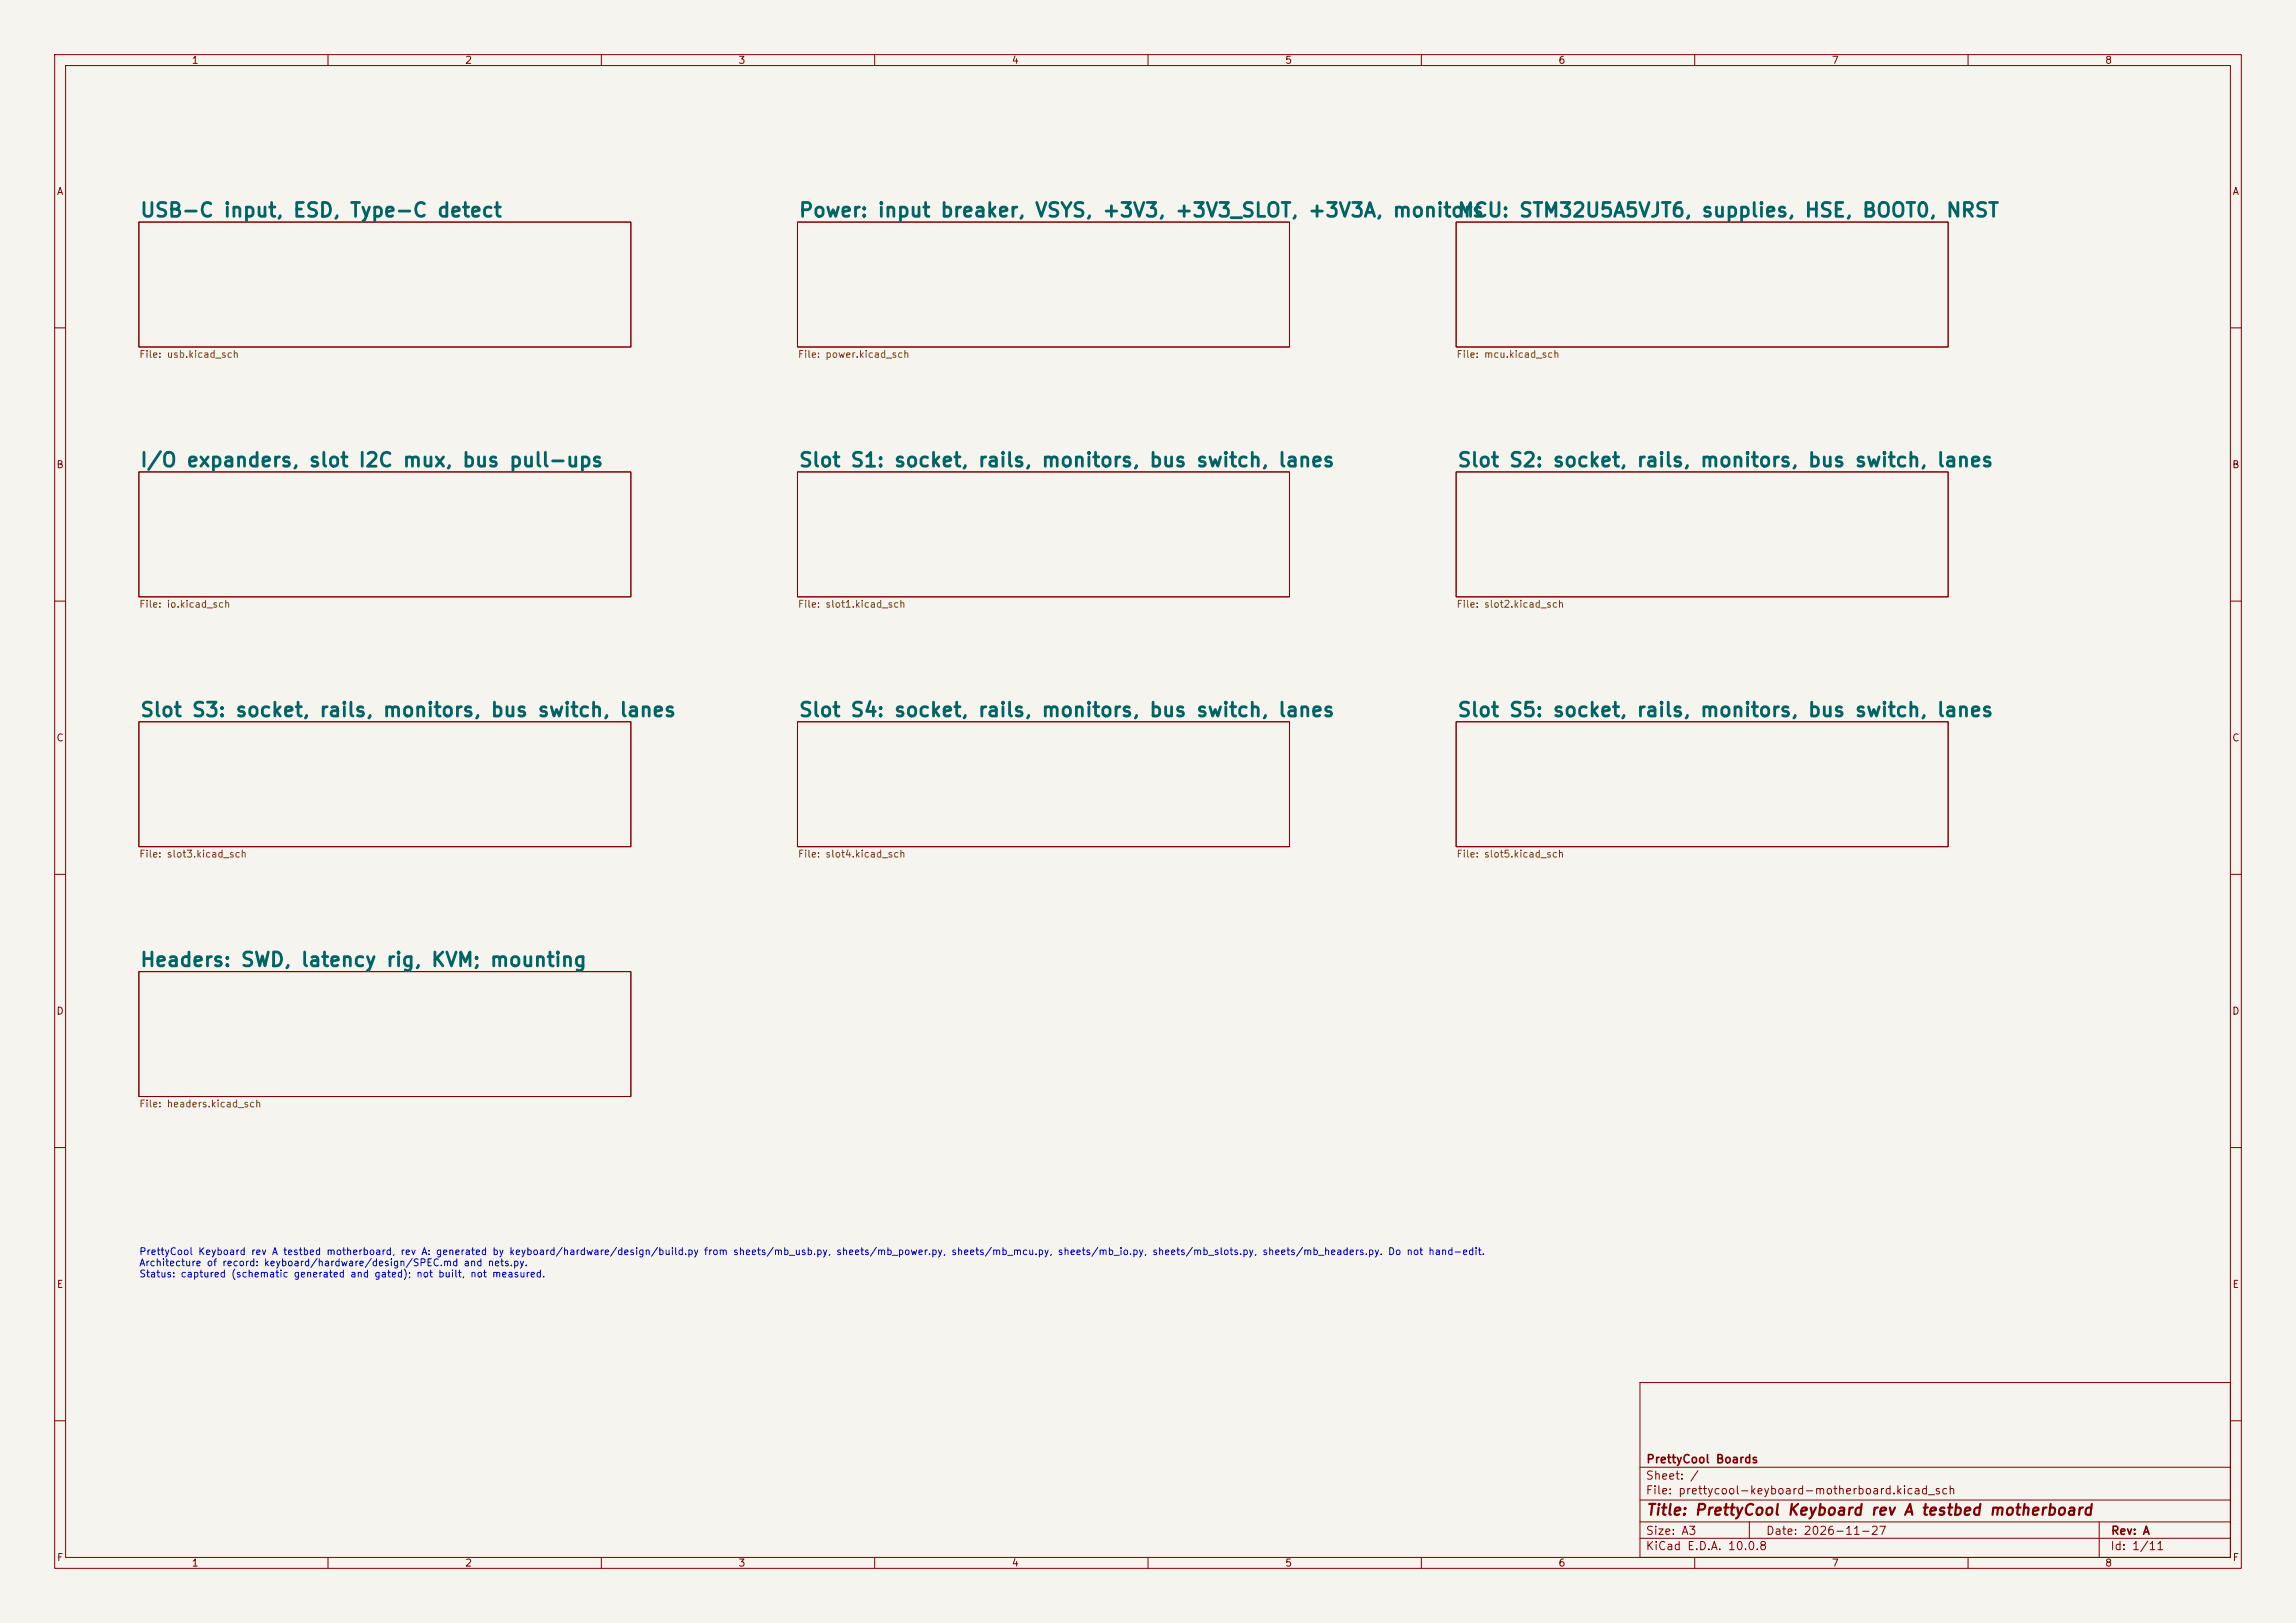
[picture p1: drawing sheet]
<svg xmlns="http://www.w3.org/2000/svg" width="420mm" height="297mm" viewBox="0 0 420 297" stroke-linecap="round" stroke-linejoin="round" font-family="sans-serif">
<defs><g id="words">
<g font-size="2.5" fill="#006464">
<text x="25.5" y="40.4">USB-C input, ESD, Type-C detect</text>
<text x="146" y="40.4">Power: input breaker, VSYS, +3V3, +3V3_SLOT, +3V3A, monitors</text>
<text x="266.4" y="40.4">MCU: STM32U5A5VJT6, supplies, HSE, BOOT0, NRST</text>
<text x="25.5" y="86.1">I/O expanders, slot I2C mux, bus pull-ups</text>
<text x="146" y="86.1">Slot S1: socket, rails, monitors, bus switch, lanes</text>
<text x="266.4" y="86.1">Slot S2: socket, rails, monitors, bus switch, lanes</text>
<text x="25.5" y="131.8">Slot S3: socket, rails, monitors, bus switch, lanes</text>
<text x="146" y="131.8">Slot S4: socket, rails, monitors, bus switch, lanes</text>
<text x="266.4" y="131.8">Slot S5: socket, rails, monitors, bus switch, lanes</text>
<text x="25.5" y="177.5">Headers: SWD, latency rig, KVM; mounting</text>
</g>
<text font-size="2" fill="#840000" x="301" y="277.8">Title: PrettyCool Keyboard rev A testbed motherboard</text>
<g font-size="1.5" fill="#840000">
<text x="301" y="268.1">PrettyCool Boards</text>
<text x="300.9" y="273.8">File: prettycool-keyboard-motherboard.kicad_sch</text>
<text x="300.9" y="271.1">Sheet: /</text>
<text x="300.9" y="281.2">Size: A3</text>
<text x="322.9" y="281.2">Date: 2026-11-27</text>
<text x="386" y="281.2">Rev: A</text>
<text x="300.9" y="284">KiCad E.D.A. 10.0.8</text>
<text x="385.9" y="284">Id: 1/11</text>
</g>
<g font-size="1.3" fill="#840000">
<text x="35" y="12">1</text>
<text x="85" y="12">2</text>
<text x="135" y="12">3</text>
<text x="185" y="12">4</text>
<text x="235" y="12">5</text>
<text x="285" y="12">6</text>
<text x="335" y="12">7</text>
<text x="385" y="12">8</text>
<text x="10.3" y="36">A</text>
<text x="408.3" y="36">A</text>
<text x="10.2" y="86">B</text>
<text x="408.2" y="86">B</text>
<text x="10.2" y="136">C</text>
<text x="408.2" y="136">C</text>
<text x="10.2" y="186">D</text>
<text x="408.2" y="186">D</text>
<text x="10.3" y="236">E</text>
<text x="408.3" y="236">E</text>
<text x="10.3" y="286">F</text>
<text x="35" y="287">1</text>
<text x="85" y="287">2</text>
<text x="135" y="287">3</text>
<text x="185" y="287">4</text>
<text x="235" y="287">5</text>
<text x="285" y="287">6</text>
<text x="335" y="287">7</text>
<text x="385" y="287">8</text>
<text x="408.3" y="286">F</text>
</g>
<g font-size="1.3" fill="#725600">
<text x="25.4" y="65.8">File: usb.kicad_sch</text>
<text x="145.9" y="65.8">File: power.kicad_sch</text>
<text x="266.3" y="65.8">File: mcu.kicad_sch</text>
<text x="25.4" y="111.5">File: io.kicad_sch</text>
<text x="145.9" y="111.5">File: slot1.kicad_sch</text>
<text x="266.3" y="111.5">File: slot2.kicad_sch</text>
<text x="25.4" y="157.2">File: slot3.kicad_sch</text>
<text x="145.9" y="157.2">File: slot4.kicad_sch</text>
<text x="266.3" y="157.2">File: slot5.kicad_sch</text>
<text x="25.4" y="203">File: headers.kicad_sch</text>
</g>
<g font-size="1.3" fill="#0000c2">
<text x="25.4" y="230">PrettyCool Keyboard rev A testbed motherboard, rev A: generated by keyboard/hardware/design/build.py from sheets/mb_usb.py, sheets/mb_power.py, sheets/mb_mcu.py, sheets/mb_io.py, sheets/mb_slots.py, sheets/mb_headers.py. Do not hand-edit.</text>
<text x="25.4" y="232">Architecture of record: keyboard/hardware/design/SPEC.md and nets.py.</text>
<text x="25.4" y="234.1">Status: captured (schematic generated and gated); not built, not measured.</text>
</g>
</g></defs>
<path d="M0 0h420v297h-420z" fill="#f5f4ef" stroke="#f5f4ef" stroke-width=".18"/>
<g fill="none" stroke="#840000" stroke-width=".18">
<path d="M10 10h400v277h-400zM12 12h396v273h-396zM60 10v2M110 10v2M160 10v2M210 10v2M260 10v2M310 10v2M360 10v2M25.4 40.6h90v22.9h-90zM145.9 40.6h90v22.9h-90zM266.4 40.6h90v22.9h-90z"/>
<path d="M10 60h2M408 60h2M25.4 86.4h90v22.8h-90zM145.9 86.4h90v22.8h-90zM266.4 86.4h90v22.8h-90zM10 110h2M408 110h2M25.4 132.1h90v22.8h-90zM145.9 132.1h90v22.8h-90zM266.4 132.1h90v22.8h-90zM10 160h2M408 160h2"/>
<path d="M25.4 177.8h90v22.9h-90zM10 210h2M408 210h2M300 253h108v32h-108zM10 260h2M300 278.5h108M300 274.5h108M300 268.5h108M320 278.5v3M384 278.5v6.5M408 260h2M60 285v2"/>
<path d="M110 285v2M160 285v2M210 285v2M260 285v2M300 281.5h108M310 285v2M360 285v2"/>
</g>
<use href="#words"/>
</svg>
